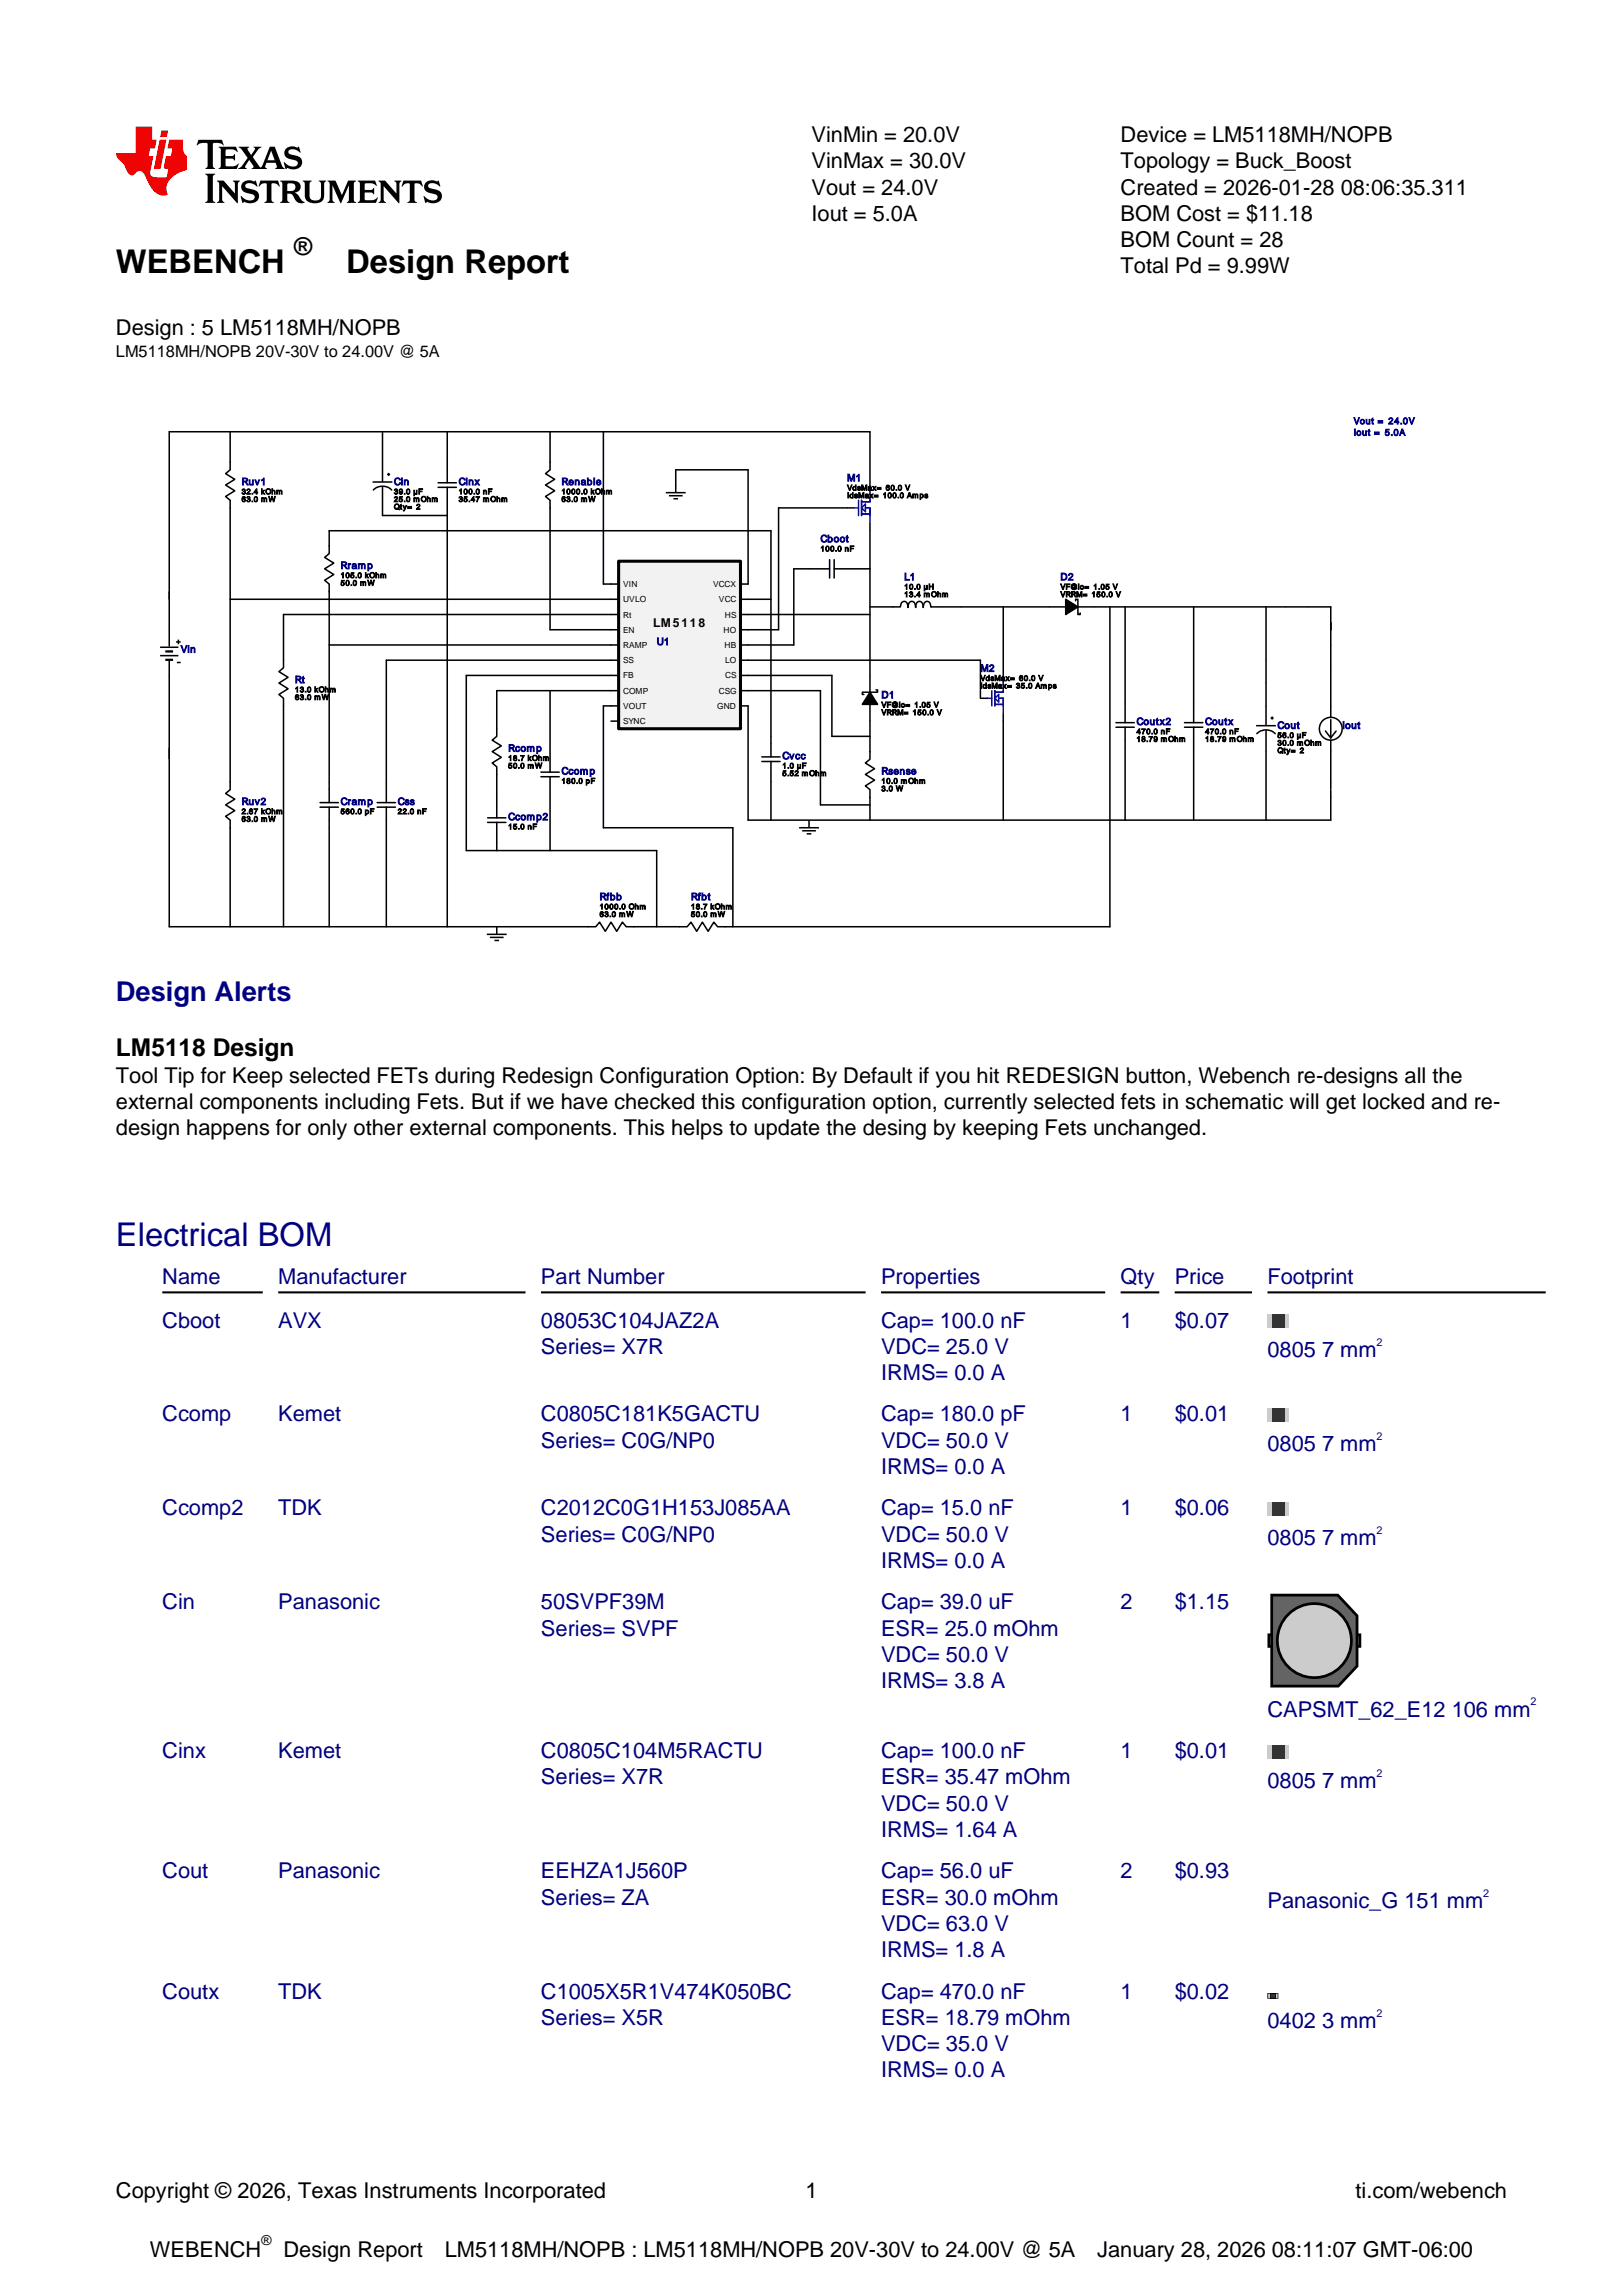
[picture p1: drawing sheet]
<svg xmlns="http://www.w3.org/2000/svg" width="210mm" height="297mm" viewBox="0 0 210 297" stroke-linecap="round" stroke-linejoin="round" font-family="sans-serif">
<defs><g id="words">
<g font-size="4.2">
<text x="15" y="35.3">WEBENCH</text>
<text x="44.8" y="35.3">Design Report</text>
</g>
<text font-size="4.2" fill="#000080" x="15" y="161.3">Electrical BOM</text>
<text font-size="3.5" fill="#008" x="15" y="129.6">Design Alerts</text>
<g font-size="3.2">
<text x="38" y="33">®</text>
<text x="15" y="136.7">LM5118 Design</text>
</g>
<g font-size="2.8">
<text x="105" y="18.4">VinMin = 20.0V</text>
<text x="105" y="21.8">VinMax = 30.0V</text>
<text x="145" y="18.4">Device = LM5118MH/NOPB</text>
<text x="145" y="21.8">Topology = Buck_Boost</text>
<text x="105" y="25.2">Vout = 24.0V</text>
<text x="105" y="28.6">Iout = 5.0A</text>
<text x="145" y="25.2">Created = 2026-01-28 08:06:35.311</text>
<text x="145" y="28.6">BOM Cost = $11.18</text>
<text x="145" y="32">BOM Count = 28</text>
<text x="145" y="35.3">Total Pd = 9.99W</text>
<text x="15" y="43.4">Design : 5 LM5118MH/NOPB</text>
<text x="15" y="140.2">Tool Tip for Keep selected FETs during Redesign Configuration Option: By Default if you hit REDESIGN button, Webench re-designs all the</text>
<text x="15" y="143.6">external components including Fets. But if we have checked this configuration option, currently selected fets in schematic will get locked and re-</text>
<text x="15" y="146.9">design happens for only other external components. This helps to update the desing by keeping Fets unchanged.</text>
<text x="15" y="284.4">Copyright © 2026, Texas Instruments Incorporated</text>
<text x="104.2" y="284.4">1</text>
<text x="175.4" y="284.4">ti.com/webench</text>
<text x="19.4" y="292">WEBENCH</text>
<text x="36.7" y="292">Design Report</text>
<text x="57.5" y="292">LM5118MH/NOPB : LM5118MH/NOPB 20V-30V to 24.00V @ 5A</text>
<text x="142" y="292">January 28, 2026 08:11:07 GMT-06:00</text>
</g>
<g font-size="2.8" fill="#000080">
<text x="21" y="166.1">Name</text>
<text x="36" y="166.1">Manufacturer</text>
<text x="70" y="166.1">Part Number</text>
<text x="114" y="166.1">Properties</text>
<text x="145" y="166.1">Qty</text>
<text x="152" y="166.1">Price</text>
<text x="164" y="166.1">Footprint</text>
<text x="21" y="171.8">Cboot</text>
<text x="36" y="171.8">AVX</text>
<text x="70" y="171.8">08053C104JAZ2A</text>
<text x="114" y="171.8">Cap= 100.0 nF</text>
<text x="145" y="171.8">1</text>
<text x="152" y="171.8">$0.07</text>
<text x="70" y="175.2">Series= X7R</text>
<text x="114" y="175.2">VDC= 25.0 V</text>
<text x="114" y="178.6">IRMS= 0.0 A</text>
<text x="164" y="175.6">0805 7 mm</text>
<text x="21" y="184">Ccomp</text>
<text x="36" y="184">Kemet</text>
<text x="70" y="184">C0805C181K5GACTU</text>
<text x="114" y="184">Cap= 180.0 pF</text>
<text x="145" y="184">1</text>
<text x="152" y="184">$0.01</text>
<text x="70" y="187.3">Series= C0G/NP0</text>
<text x="114" y="187.3">VDC= 50.0 V</text>
<text x="114" y="190.7">IRMS= 0.0 A</text>
<text x="164" y="187.8">0805 7 mm</text>
<text x="21" y="196.1">Ccomp2</text>
<text x="36" y="196.1">TDK</text>
<text x="70" y="196.1">C2012C0G1H153J085AA</text>
<text x="114" y="196.1">Cap= 15.0 nF</text>
<text x="145" y="196.1">1</text>
<text x="152" y="196.1">$0.06</text>
<text x="70" y="199.5">Series= C0G/NP0</text>
<text x="114" y="199.5">VDC= 50.0 V</text>
<text x="114" y="202.9">IRMS= 0.0 A</text>
<text x="164" y="200">0805 7 mm</text>
<text x="21" y="208.3">Cin</text>
<text x="36" y="208.3">Panasonic</text>
<text x="70" y="208.3">50SVPF39M</text>
<text x="114" y="208.3">Cap= 39.0 uF</text>
<text x="145" y="208.3">2</text>
<text x="152" y="208.3">$1.15</text>
<text x="70" y="211.7">Series= SVPF</text>
<text x="114" y="211.7">ESR= 25.0 mOhm</text>
<text x="114" y="215">VDC= 50.0 V</text>
<text x="114" y="218.4">IRMS= 3.8 A</text>
<text x="21" y="227.5">Cinx</text>
<text x="36" y="227.5">Kemet</text>
<text x="70" y="227.5">C0805C104M5RACTU</text>
<text x="114" y="227.5">Cap= 100.0 nF</text>
<text x="145" y="227.5">1</text>
<text x="152" y="227.5">$0.01</text>
<text x="164" y="222.2">CAPSMT_62_E12 106 mm</text>
<text x="70" y="230.9">Series= X7R</text>
<text x="114" y="230.9">ESR= 35.47 mOhm</text>
<text x="164" y="231.4">0805 7 mm</text>
<text x="114" y="234.3">VDC= 50.0 V</text>
<text x="114" y="237.7">IRMS= 1.64 A</text>
<text x="21" y="243.1">Cout</text>
<text x="36" y="243.1">Panasonic</text>
<text x="70" y="243.1">EEHZA1J560P</text>
<text x="114" y="243.1">Cap= 56.0 uF</text>
<text x="145" y="243.1">2</text>
<text x="152" y="243.1">$0.93</text>
<text x="70" y="246.5">Series= ZA</text>
<text x="114" y="246.5">ESR= 30.0 mOhm</text>
<text x="114" y="249.9">VDC= 63.0 V</text>
<text x="164" y="246.9">Panasonic_G 151 mm</text>
<text x="114" y="253.3">IRMS= 1.8 A</text>
<text x="21" y="258.6">Coutx</text>
<text x="36" y="258.6">TDK</text>
<text x="70" y="258.6">C1005X5R1V474K050BC</text>
<text x="70" y="262">Series= X5R</text>
<text x="114" y="258.6">Cap= 470.0 nF</text>
<text x="114" y="262">ESR= 18.79 mOhm</text>
<text x="145" y="258.6">1</text>
<text x="152" y="258.6">$0.02</text>
<text x="164" y="262.5">0402 3 mm</text>
<text x="114" y="265.4">VDC= 35.0 V</text>
<text x="114" y="268.8">IRMS= 0.0 A</text>
</g>
<text font-size="2.1" x="15" y="46.2">LM5118MH/NOPB 20V-30V to 24.00V @ 5A</text>
<text font-size="1.8" x="33.8" y="290.6">®</text>
<text font-size="1.6" x="84.5" y="81.1">LM5118</text>
<g font-size="1.4" fill="#000080">
<text x="178.1" y="174.2">2</text>
<text x="178.1" y="186.3">2</text>
<text x="178.1" y="198.5">2</text>
<text x="198" y="220.7">2</text>
<text x="178.1" y="229.9">2</text>
<text x="191.9" y="245.5">2</text>
<text x="178.1" y="261">2</text>
</g>
<g font-size="1.3" fill="#000080">
<text x="31.3" y="62.8">Ruv1</text>
<text x="51" y="62.8">Cin</text>
<text x="59.3" y="62.8">Cinx</text>
<text x="72.7" y="62.8">Renable</text>
<text x="109.6" y="62.3">M1</text>
<text x="106.2" y="70.2">Cboot</text>
<text x="44.1" y="73.6">Rramp</text>
<text x="117" y="75.1">L1</text>
<text x="137.2" y="75.1">D2</text>
<text x="85" y="83.5">U1</text>
<text x="23.4" y="84.5">Vin</text>
<text x="38.2" y="88.4">Rt</text>
<text x="126.9" y="86.9">M2</text>
<text x="114" y="90.4">D1</text>
<text x="147.1" y="93.8">Coutx2</text>
<text x="155.9" y="93.8">Coutx</text>
<text x="165.3" y="94.3">Cout</text>
<text x="173.7" y="94.3">Iout</text>
<text x="65.8" y="97.3">Rcomp</text>
<text x="72.7" y="100.2">Ccomp</text>
<text x="101.2" y="98.2">Cvcc</text>
<text x="114" y="100.2">Rsense</text>
<text x="31.3" y="104.2">Ruv2</text>
<text x="44.1" y="104.2">Cramp</text>
<text x="51.5" y="104.2">Css</text>
<text x="65.8" y="106.1">Ccomp2</text>
<text x="77.6" y="116.5">Rfbb</text>
<text x="89.4" y="116.5">Rfbt</text>
</g>
<g font-size="1.2" fill="#000080">
<text x="175.1" y="54.9">Vout = 24.0V</text>
<text x="175.1" y="56.4">Iout = 5.0A</text>
</g>
<g font-size="1.1">
<text x="80.6" y="76">VIN</text>
<text x="80.6" y="77.9">UVLO</text>
<text x="92.3" y="76">VCCX</text>
<text x="93" y="77.9">VCC</text>
<text x="80.6" y="79.9">Rt</text>
<text x="80.6" y="81.9">EN</text>
<text x="80.6" y="83.9">RAMP</text>
<text x="93.6" y="81.9">HO</text>
<text x="93.7" y="83.9">HB</text>
<text x="93.8" y="79.9">HS</text>
<text x="80.6" y="85.8">SS</text>
<text x="80.6" y="87.8">FB</text>
<text x="80.6" y="89.8">COMP</text>
<text x="93" y="89.8">CSG</text>
<text x="93.8" y="85.8">LO</text>
<text x="93.8" y="87.8">CS</text>
<text x="80.6" y="91.7">VOUT</text>
<text x="80.6" y="93.7">SYNC</text>
<text x="92.8" y="91.7">GND</text>
</g>
<g font-size="1">
<text x="31.3" y="64">32.4 kOhm</text>
<text x="31.3" y="64.9">63.0 mW</text>
<text x="51" y="64">39.0 µF</text>
<text x="51" y="64.9">25.0 mOhm</text>
<text x="51" y="65.9">Qty= 2</text>
<text x="59.3" y="64">100.0 nF</text>
<text x="59.3" y="64.9">35.47 mOhm</text>
<text x="72.7" y="64">1000.0 kOhm</text>
<text x="72.7" y="64.9">63.0 mW</text>
<text x="109.6" y="63.5">VdsMax= 60.0 V</text>
<text x="109.6" y="64.4">IdsMax= 100.0 Amps</text>
<text x="106.2" y="71.3">100.0 nF</text>
<text x="44.1" y="74.8">105.0 kOhm</text>
<text x="44.1" y="75.8">50.0 mW</text>
<text x="117" y="76.3">10.0 µH</text>
<text x="117" y="77.3">13.4 mOhm</text>
<text x="137.2" y="76.3">VF@Io= 1.05 V</text>
<text x="137.2" y="77.3">VRRM= 150.0 V</text>
<text x="38.2" y="89.6">13.0 kOhm</text>
<text x="126.9" y="88.1">VdsMax= 60.0 V</text>
<text x="126.9" y="89.1">IdsMax= 35.0 Amps</text>
<text x="38.2" y="90.6">63.0 mW</text>
<text x="114" y="91.5">VF@Io= 1.05 V</text>
<text x="114" y="92.5">VRRM= 150.0 V</text>
<text x="147.1" y="95">470.0 nF</text>
<text x="147.1" y="96">18.79 mOhm</text>
<text x="155.9" y="95">470.0 nF</text>
<text x="155.9" y="96">18.79 mOhm</text>
<text x="165.3" y="95.5">56.0 µF</text>
<text x="65.8" y="98.4">18.7 kOhm</text>
<text x="65.8" y="99.4">50.0 mW</text>
<text x="72.7" y="101.4">180.0 pF</text>
<text x="101.2" y="99.4">1.0 µF</text>
<text x="101.2" y="100.4">5.52 mOhm</text>
<text x="114" y="101.4">10.0 mOhm</text>
<text x="165.3" y="96.5">30.0 mOhm</text>
<text x="165.3" y="97.5">Qty= 2</text>
<text x="31.3" y="105.3">2.67 kOhm</text>
<text x="31.3" y="106.3">63.0 mW</text>
<text x="44.1" y="105.3">560.0 pF</text>
<text x="51.5" y="105.3">22.0 nF</text>
<text x="65.8" y="107.3">15.0 nF</text>
<text x="114" y="102.4">3.0 W</text>
<text x="77.6" y="117.7">1000.0 Ohm</text>
<text x="77.6" y="118.6">63.0 mW</text>
<text x="89.4" y="117.7">18.7 kOhm</text>
<text x="89.4" y="118.6">50.0 mW</text>
</g>
</g></defs>
<path d="M55.2 23.5a.81 .81 0 0 0-.3 .9 .81 .81 0 0 0 .8 .6l.7 .2 .2 .3a.65 .65 0 0 1-1 .4l-.3-.1-.4-.5-.1 .1 .2 .9h.2l.1-.2a1.41 1.41 0 0 0 1.8-.4 .87 .87 0 0 0-.8-1.2l-.7-.2-.2-.2a.57 .57 0 0 1 .8-.4l.7 .5 .1-.1-.2-.7h-.2v.1a1.29 1.29 0 0 0-1.4 0zM52.2 23.4l-.2 .7v.1a.78 .78 0 0 1 1-.5v2.1v.2l-.3 .2v.1h1.2v-.1l-.2-.2-.1-.2 .1-2.1a.83 .83 0 0 1 .9 .5l.1-.1-.2-.7zM49 23.4l.2 .3 .1 .1v2l-.1 .2-.2 .2v.1h.9v-.1l-.2-.2-.1-.2 .1-1.7 1.9 2.2h.1v-2.5l.2-.4h-.9l.3 .2v1.4l-1.5-1.6zM46.3 23.4v.1l.2 .1 .1 .2v2l-.1 .2-.2 .2v.1h2.3l.3-.7-.1-.1a1.45 1.45 0 0 1-1.6 .4v-1h.9l.2 .2h.1v-.8h-.1l-.2 .3h-.9v-.8a1.59 1.59 0 0 1 1.5 .3l.1-.1-.3-.6zM42.4 23.4v.1l.2 .1 .1 .2v2l-.1 .2-.2 .3h.9l-.3-.3v-.2v-1.8l1.1 2.3 1-2.3v1.8v.2l-.2 .3h1.2v-.1l-.3-.2v-.2v-2v-.2l.3-.1v-.1h-1.1l-.8 1.8-.8-1.8zM39.2 23.4v.1l.2 .1v.2v1.5a1.24 1.24 0 0 0 1.7 1 .9 .9 0 0 0 .8-1l.1-1.7 .2-.2h-1v.1l.3 .1v.2v1.5a.76 .76 0 0 1-.6 .7 .76 .76 0 0 1-.8-.4v-1.8v-.2l.2-.1v-.1zM37.2 23.8a1.01 1.01 0 0 1 1 .1 .52 .52 0 0 1 0 .6 .52 .52 0 0 1-.5 .2h-.5zM36.3 23.4v.1l.2 .1v.2v2v.2l-.2 .2v.1h1.2v-.1l-.3-.2v-.9a.71 .71 0 0 1 .9 .6 .83 .83 0 0 0 1.3 .4 1.13 1.13 0 0 1-.7-.7l-.2-.2-.4-.3a.78 .78 0 0 0 .7-.4 .78 .78 0 0 0-.1-.9l-.6-.2zM33.7 23.4l-.2 .7v.1a.78 .78 0 0 1 1-.5v2.1v.2l-.3 .2v.1h1.2v-.1l-.2-.2-.1-.2 .1-2.1a.83 .83 0 0 1 .9 .5l.1-.1-.2-.7zM31.5 23.5a.81 .81 0 0 0-.3 .9 .81 .81 0 0 0 .8 .6l.8 .2 .2 .3a.65 .65 0 0 1-1 .4l-.3-.1-.5-.5-.1 .1 .3 .9h.1l.1-.2a1.41 1.41 0 0 0 1.9-.4 .87 .87 0 0 0-.9-1.2l-.7-.2-.2-.2a.57 .57 0 0 1 .9-.4l.6 .5 .1-.1-.2-.7h-.1l-.1 .1a1.29 1.29 0 0 0-1.4 0zM28.1 23.4l.2 .3 .1 .1v2l-.1 .2-.2 .2v.1h.9v-.1l-.2-.2-.1-.2 .1-1.7 1.9 2.2h.1v-2.5l.2-.4h-.9l.3 .2v1.4l-1.5-1.6zM26.6 22.5v.1l.2 .1 .1 .3v2.8l-.1 .2-.2 .2v.1h1.3v-.1l-.3-.2-.1-.2v-2.8l.1-.3 .3-.1v-.1zM37.1 19.2a.81 .81 0 0 0-.3 .9 .81 .81 0 0 0 .8 .5l.7 .2 .2 .3a.64 .64 0 0 1-.9 .4l-.3-.1-.5-.4h-.1l.2 .9h.2l.1-.2a1.4 1.4 0 0 0 1.8-.4 .87 .87 0 0 0-.8-1.2l-.7-.2-.2-.2a.57 .57 0 0 1 .8-.4l.7 .5 .1-.1-.2-.7h-.2v.1a1.28 1.28 0 0 0-1.4 .1zM35.1 19.5l.4 1.2h-.9zM30.9 19v.1l.4 .3 .7 1-.6 1-.2 .2-.4 .2v.1h1.1l-.2-.3 .5-.9 .6 .9-.2 .2v.1h1.9l-.2-.3 .2-.5h1.2l.1 .5-.2 .3h1.2l-.3-.5-1-2.4h-.6l-.9 2.3-.3 .4-1-1.4 .6-.9 .5-.3v-.1h-1l.2 .2-.5 .9-.5-.8 .2-.3zM28.3 19v.1l.2 .1 .1 .3v1.9l-.1 .2-.2 .2v.1h2.3l.3-.7-.1-.1a1.45 1.45 0 0 1-1.6 .4v-1l.9 .1 .2 .2h.1v-.8h-.1l-.2 .2h-.9v-.8a1.58 1.58 0 0 1 1.5 .3l.1-.1-.3-.6zM25.7 18.1l-.3 .7h.1a1.15 1.15 0 0 1 1.3-.3l.1 2.9-.1 .2-.2 .2v.1h1.2v-.1l-.2-.2-.1-.2v-2.7l.1-.2h.2a1.06 1.06 0 0 1 1.1 .3h.1l-.3-.7z" fill="#000"/>
<path d="M20.9 16.9l-.2 .8h.9l.2-.8zM20.7 18.1l-.8 3.8h.9l.7-3.8zM17.6 16.4v3.4h-2.6a2.07 2.07 0 0 0 .9 1.4l.4 .6a1.11 1.11 0 0 0 .8 .9l.3-.1a.73 .73 0 0 1 .6-.4 .73 .73 0 0 1 .7 .4l.2 .4a3.4 3.4 0 0 0 1.8 2.2 1.3 1.3 0 0 0 1 0 1.84 1.84 0 0 1 .8-2.4l.8-.5 .9-.3v-1.8a1.13 1.13 0 0 1-.5-1v-1.1h-1.8l-.2 1.1h.6l-.2 1h-.6l-.3 1.2a.38 .38 0 0 0 .2 .5h.4l-.2 1.1a4 4 0 0 1-2-.2 1.19 1.19 0 0 1-.1-1l.3-1.6h-.6l.2-1h.6l.3-1.1h-.6v-1.7z" fill="#f00000"/>
<g fill="none" stroke="#000" stroke-width=".2">
<path d="M29.8 59.8v1l-.6 .5 1.2 .7-1.2 .8 1.2 .7-1.2 .7 .6 .5v1M49.5 59.8v2.6M57.9 59.8v2.7M71.2 59.8v1l-.6 .5 1.2 .7-1.2 .8 1.2 .7-1.2 .7 .6 .5v1M21.9 76.6v1M42.6 70.7v.9l-.6 .5 1.2 .8-1.2 .7 1.2 .8-1.2 .7 .6 .5v1M48.2 62.4h2.6M48.3 63.4a1.67 1.67 0 0 1 2.4 0M49.5 63v2.7M50.1 61.4h.4M50.3 61.2v.4M56.7 62.5h2.4"/>
<path d="M56.7 63.1h2.4M57.9 63.1v2.6M104.7 73.6h2.6M107.3 72.4v2.4M107.9 73.6h2.7M107.9 72.4v2.4M109.6 65.7h1M112.6 62.8v1M112.6 67.7v1M120.4 78.5a.49 .49 0 0 0-.2-.6 .49 .49 0 0 0-.6 .1l-.1 .6v-.1a.53 .53 0 0 0-.7-.6l-.3 .3v.4v-.1a.53 .53 0 0 0-.7-.6l-.2 .3-.1 .4v-.1a.53 .53 0 0 0-.7-.6l-.2 .1-.1 .5h-1M120.4 78.5h1M166.3 78.5h2.9"/>
<path d="M36.7 85.4v1l-.6 .5 1.2 .8-1.2 .7 1.2 .7-1.2 .8 .6 .5v1M64.3 94.3v1l-.6 .5 1.2 .7-1.2 .8 1.2 .7-1.2 .7 .6 .5v1M70 99.9h2.4M71.2 97.3v2.6M98.6 98h2.3M98.6 98.5h2.3M99.8 95.3v2.7M99.8 98.5v2.7M153.3 93.5h2.3M153.3 94.1h2.3M154.4 90.9v2.6M154.4 94.1v2.7"/>
<path d="M162.5 93.9h2.6M162.6 94.9a1.67 1.67 0 0 1 2.4 0M163.8 91.4v2.5M163.8 94.5v2.8M164.4 92.9h.4M164.6 92.7v.4M172.2 80.5v1M41.4 103.9h2.4M41.4 104.5h2.4M42.6 101.2v2.7M42.6 104.5v2.6M70 100.5h2.4"/>
<path d="M71.2 100.5v2.7M103.4 107.1h2.6M103.8 107.5h1.8M104.4 107.9h.6M104.7 106.1v1M172.2 102.2v1"/>
</g>
<path d="M110.6 65.7h.5M111.1 64.7v2M111.5 64.7v2M111.5 66.5h1.1M111.5 65.7l.5-.5v1zM112 65.7h.6v2M112.6 63.8v1.1h-1.1" fill="none" stroke="#00f" stroke-width=".2"/>
<path d="M80 72.6h15.8v21.7h-15.8z" fill="#f2f2f2"/>
<path d="M80 72.6h15.8v21.7h-15.8z" fill="none" stroke="#000" stroke-width=".39"/>
<g fill="none" stroke="#000" stroke-width=".2">
<path d="M29.8 55.9v3.9M49.5 55.9v3.9M57.9 55.9v3.9M71.2 55.9v3.9M78.1 55.9v19.7h1.9M29.8 65.7v36.5l-.6 .5 1.2 .7-1.2 .8 1.2 .7-1.2 .7 .6 .5v13.8M42.6 70.7v-2h57.2v26.6M42.6 76.6v24.6M49.5 65.7v1h8.4M57.9 65.7v54.2M71.2 65.7v15.8h8.8M80 77.6h-50.2"/>
<path d="M80 79.5h-43.3v5.9M86.2 63.8h2.5M86.5 64.2h1.8M87.1 64.5h.6M87.4 63.8v-3h9.4v14.8h-1M95.8 77.6h4M95.8 79.5h16.8M104.7 73.6h-2v9.9h-6.9M109.6 65.7h-8.9v15.8h-4.9M110.6 73.6h2M112.6 68.7v29.5l-.6 .5 1.2 .8-1.2 .7 1.2 .8-1.2 .7 .6 .5v3.9M112.6 62.8v-6.9h-90.7v27.8"/>
<path d="M112.6 78.5h2.9M129.8 78.5v9.9M137.9 77.6l1.6 .9-1.6 1zM139.2 77.8v-.2h.3v1.9h.3v-.2M143.6 78.5v41.4h-50.7l-.5-.6-.8 1.2-.7-1.2-.8 1.2-.7-1.2-.5 .6h-1h-6.9l-.5-.6-.7 1.2-.7-1.2-.8 1.2-.7-1.2-.5 .6h-55.2v-34.4M145.6 78.5v15M154.4 78.5v12.4M163.8 78.5v12.9M166.3 78.5h-44.9M169.2 78.5h3v14.3M20.7 83.8h2.4M20.7 84.8h2.4"/>
<path d="M21.4 85.4h1M21.4 84.3h1M21.4 84.4h1M21.4 85.3h1M22.8 83.1h.6M22.9 85.7h.5M23.1 82.8v.6M36.7 91.4v28.5M71.2 89.4v7.9M79.1 93.3h.9M80 83.5h-37.4M80 85.4h-30v18.5"/>
<path d="M80 87.4h-19.7v22.7h24.7v9.8M80 89.4h-15.7v4.9M80 91.4h-1.9v15.7h16.7v12.8M95.8 85.4h31.1v5h.9M95.8 87.4h11.8v7.9h5M95.8 89.4h10.4v14.8h6.4M95.8 91.4h1v14.7h75.4v-2.9M112.6 89.6l1 1.6h-2zM113.4 89.3h.2v.3h-2v.3h.2M129.8 92.3v13.8M144.4 93.5h2.4M144.4 94.1h2.4"/>
<path d="M145.6 94.1v12M154.4 96.8v9.3M163.8 97.3v8.8M171.5 94.6l.7 .9M172.2 92.8a1.48 1.48 0 0 0-1.5 1.5 1.48 1.48 0 0 0 1.5 1.5M172.2 92.8a1.48 1.48 0 0 1 1.5 1.5 1.48 1.48 0 0 1-1.5 1.5M172.2 93.1v2.4M172.2 95.8v6.4M172.9 94.6l-.7 .9M42.6 107.1v12.8M48.8 103.9h2.4M48.8 104.5h2.4"/>
<path d="M50 104.5v15.4M63.1 105.8h2.4M63.1 106.4h2.4M64.3 100.2v5.6M64.3 106.4v3.7M64.3 119.9v1M71.2 103.2v6.9M99.8 101.2v4.9M63 120.9h2.6M63.4 121.3h1.8M64 121.7h.6"/>
</g>
<path d="M127.8 90.4h.5M128.3 89.4v2M128.7 89.4v2M128.7 91.2h1.1M128.7 90.4l.5-.5v1zM129.2 90.4h.6v1.9M129.8 88.4v1.2h-1.1" fill="none" stroke="#00f" stroke-width=".2"/>
<path d="M137.9 77.6l1.6 .9-1.6 1zM112.6 89.6l1 1.6h-2z" fill="#000"/>
<path d="M16 167.2h3" fill="none" stroke="#fff" stroke-width=".26"/>
<path d="M21 167.2h13M36 167.2h32M70 167.2h42M114 167.2h29M145 167.2h5M152 167.2h10M164 167.2h36" fill="none" stroke="#000" stroke-width=".26"/>
<path d="M164 170h2.8v1.8h-2.8z" fill="#cbcbcb"/>
<path d="M164.6 170h1.6v1.8h-1.6z" fill="#363636"/>
<path d="M164 182.2h2.8v1.8h-2.8z" fill="#cbcbcb"/>
<path d="M164.6 182.2h1.6v1.8h-1.6z" fill="#363636"/>
<path d="M164 194.3h2.8v1.8h-2.8z" fill="#cbcbcb"/>
<path d="M164.6 194.3h1.6v1.8h-1.6z" fill="#363636"/>
<path d="M164.2 211.6h11.8v1.5h-11.8z" fill="#ccc"/>
<path d="M164.2 211.6h11.8v1.5h-11.8z" fill="none" stroke="#000" stroke-width=".35"/>
<path d="M164.5 206.4h8.6l2.5 2.7v6.5l-2.4 2.6h-8.7z" fill="#666"/>
<path d="M164.5 206.4h8.6l2.5 2.7v6.5l-2.4 2.6h-8.7z" fill="none" stroke="#000" stroke-width=".35"/>
<circle cx="170.1" cy="212.3" r="4.8" fill="#ccc"/>
<circle cx="170.1" cy="212.3" r="4.8" fill="none" stroke="#000" stroke-width=".35"/>
<path d="M164 225.8h2.8v1.7h-2.8z" fill="#cbcbcb"/>
<path d="M164.6 225.8h1.6v1.7h-1.6z" fill="#363636"/>
<path d="M164 257.9h1.4v.7h-1.4z" fill="#cbcbcb"/>
<path d="M164.4 257.9h.7v.7h-.7z" fill="#363636"/>
<g fill="#000">
<path d="M164.4 258h.6v.6h-.6zM164.4 257.9v.7h.7v-.7z"/>
<path d="M164.1 258h1.2v.6h-1.2zM164 257.9v.7h1.4v-.7z"/>
</g>
<use href="#words"/>
</svg>
